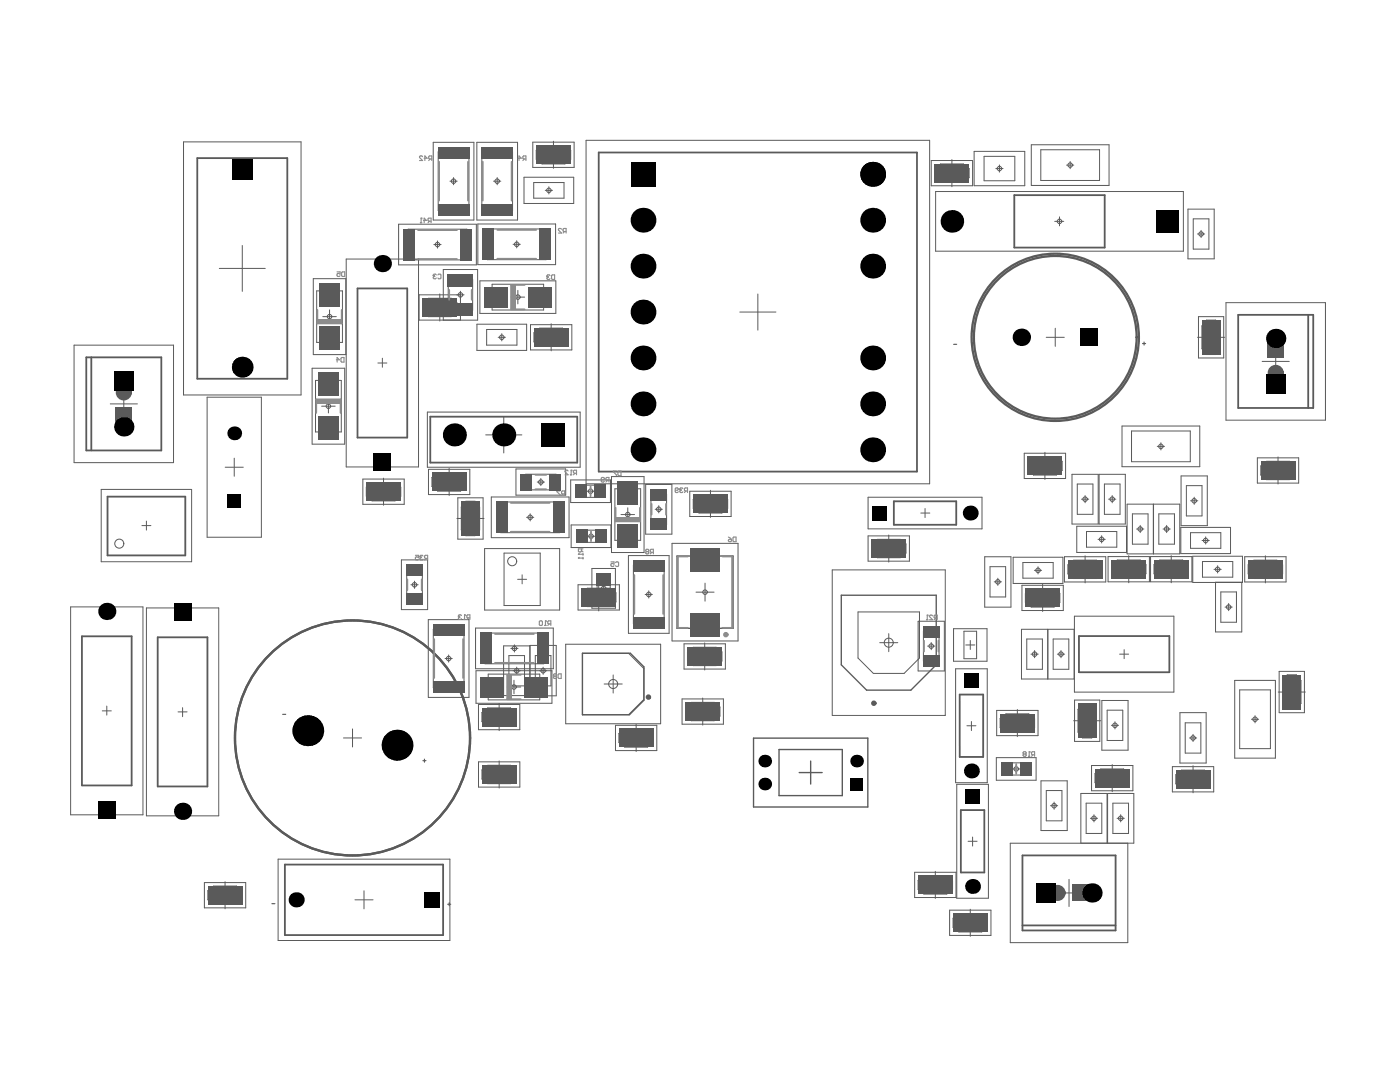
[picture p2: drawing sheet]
<svg xmlns="http://www.w3.org/2000/svg" width="279mm" height="216mm" viewBox="0 0 279 216" stroke-linecap="round" stroke-linejoin="round" font-family="sans-serif">
<g fill="none" stroke="#5a5a5a" stroke-width=".2">
<path d="M36.6 28.3h23.5v50.5h-23.5zM86.5 28.4h8.1v15.5h-8.1zM89.8 36.2h1.4M90.5 35.4v1.5M95.2 28.4h8.1v15.5h-8.1zM98.5 36.2h1.4M99.2 35.4v1.5M104.6 35.4h9.9v5.2h-9.9zM106.3 28.4h8.3v5h-8.3zM107.7 30.9h5.5M108.8 38h1.5M109.5 37.3v1.4"/>
<path d="M110.5 28.2v5.4M117 28h68.5v68.5h-68.5zM185.8 32h8.3v5.1h-8.3zM186.7 38.2h49.5v11.9h-49.5zM187.3 34.5h5.4M190 31.8v5.5M194.4 30.2h10.1v6.9h-10.1zM198.7 33.6h1.5M199.5 32.9v1.5M205.8 28.9h15.5v8.1h-15.5zM212.9 32.9h1.4M213.6 32.2v1.5"/>
<path d="M43.8 53.6h9.1M48.4 49v9.1M62.5 55.6h6.5v15.2h-6.5zM69.1 51.7h14.4v41.5h-14.4zM79.6 44.7h15.5v8.2h-15.5zM86.6 48.8h1.4M87.3 48.1v1.4M87.8 58.6v5.5M91.9 58.1v5.8M92.6 58.8h-9v5.1h11.7v-10.1h-6.8v10.1M95.4 44.7h15.5v8.1h-15.5zM95.8 56h15.1v6.5h-15.1z"/>
<path d="M102 59.3h2.7M102.4 48.8h1.4M103.1 48v1.5M103.4 57.9v2.7M151.2 58.7v7.2M210.5 44.2h1.8M211.4 43.3v1.8M237.1 41.7h5.2v10h-5.2zM239 46.7h1.4M239.7 46v1.4M14.8 68.9h19.8v23.4h-19.8zM24.7 77.9v5.4"/>
<path d="M62.3 73.5h6.5v15.1h-6.5zM64.4 63.2h2.7M65.5 79.7v2.7M65.8 61.8v2.7M75.4 72.4h1.8M76.3 71.5v1.8M85.1 61.4h5.4M95.2 64.7h9.9v5.2h-9.9zM99.4 67.3h1.5M100.1 66.6v1.4M105.9 64.8h8.2v5h-8.2zM107.3 67.3h5.4"/>
<path d="M110 64.6v5.4M147.6 62.3h7.3M208.8 67.3h3.6M210.6 65.5v3.6M239 67.3h5.4M239.2 63.2h5v8.2h-5zM241.7 64.6v5.4M244.7 60.4h19.8v23.4h-19.8zM251.9 72.1h5.4M254.6 69.4v5.4M20.2 97.7h18v14.4h-18zM22 80.6h5.4"/>
<path d="M44.9 93.2h3.7M46.7 91.4v3.6M64.2 81.1h2.7M72.4 95.6h8.3v5h-8.3zM73.8 98.1h5.4M76.5 95.4v5.4M85.3 82.2h30.5v11h-30.5zM85.5 93.6h8.3v5.1h-8.3zM86.9 96.2h5.4M89.6 93.5v5.4M91.4 99.3h5v8.3h-5zM96.9 86.8h7.2"/>
<path d="M98 99.2h15.6v8.1h-15.6zM100.5 83.2v7.2M103 93.6h9.9v5.2h-9.9zM107.2 96.2h1.5M107.9 95.5v1.4M113.9 95.8h7.9v4.5h-7.9zM117.1 98h1.5M117.9 97.3v1.4M122 95.1h6.5v15.1h-6.5zM128.9 96.7h5.2v9.9h-5.2zM137.7 98h8.2v5.1h-8.2zM141.8 97.8v5.4"/>
<path d="M173.2 99.2h22.8v6.3h-22.8zM204.4 90.4h8.3v5.1h-8.3zM205.8 93h5.4M208.5 90.3v5.4M213.9 94.6h5.3v10h-5.3zM215.8 99.6h1.5M216.6 98.9v1.4M219.4 94.6h5.2v10h-5.2zM221.2 99.6h1.5M222 98.9v1.4M223.9 85h15.5v8.1h-15.5zM231 89.1h1.4"/>
<path d="M231.7 88.3v1.5M235.7 95h5.2v9.9h-5.2zM237.6 99.9h1.4M238.3 99.2v1.4M250.9 91.4h8.3v5h-8.3zM252.3 93.9h5.5M255.1 91.2v5.4M28.3 104.9h1.8M29.2 104v1.8M80.1 111.7h5.2v9.9h-5.2zM82 116.7h1.4M82.7 116v1.4"/>
<path d="M91.2 103.5h5.4M93.9 100.8v5.4M96.7 109.5h15v12.2h-15zM103.3 115.6h1.8M104.2 114.7v1.8M105.1 103.2h1.4M105.8 102.5v1.4M114 104.7h7.9v4.6h-7.9zM115.4 116.7h8.2v5h-8.2zM116.8 119.2h5.4M117.2 107h1.5M118 106.3v1.4"/>
<path d="M118.1 113.4h4.7v8h-4.7zM119.5 116.5v5.4M119.8 117.4h1.4M120.5 116.7v1.4M123.9 102.7h2.7M125.3 101.3v2.7M125.4 110.9h8.1v15.5h-8.1zM128.8 118.6h1.4M129.5 117.9v1.4M130.8 101.6h1.4M131.5 100.9v1.4M134.1 108.4h13.2v19.5h-13.2z"/>
<path d="M138.9 118.2h3.6M139.1 100.5h5.4M140.7 116.4v3.6M166.1 113.7h22.5v29.1h-22.5zM173.2 106.9h8.3v5.1h-8.3zM174.7 109.5h5.4M177.4 106.7v5.5M183.8 102.4h1.8M184.6 101.5v1.8M196.5 111.1h5.3v10h-5.3zM198.4 116.1h1.5M199.1 115.4v1.4"/>
<path d="M202.2 111.2h9.9v5.2h-9.9zM204 116.8h8.2v5h-8.2zM205.4 119.3h5.4M206.4 113.8h1.5M207.2 113.1v1.4M208.1 116.6v5.4M212.4 111.1h8.3v5h-8.3zM213.8 113.6h5.5M214.9 105h9.9v5.2h-9.9zM216.6 110.9v5.4M219.1 107.6h1.5M219.9 106.9v1.4"/>
<path d="M221.1 111.1h8.3v5h-8.3zM222.6 113.6h5.4M224.9 100.6h10.5v9.9h-10.5zM225.3 110.9v5.4M226.8 105.6h1.5M227.6 104.8v1.5M229.6 111.1h8.3v5h-8.3zM230.2 100.6v9.9M231 113.6h5.5M232.1 105.6h1.4M232.8 104.8v1.5M233.7 110.9v5.4"/>
<path d="M235.7 105.2h9.9v5.3h-9.9zM238 111h10v5.2h-10zM239.9 107.9h1.4M240.6 107.1v1.5M242.3 113.6h1.4M242.6 116.2v9.9h5.2v-9.9M243 112.9v1.4M248.4 111.1h8.3v5h-8.3zM249.8 113.6h5.4M252.5 110.9v5.4M14.1 121.1h14.4v41.5h-14.4zM29.2 121.3h14.5v41.5h-14.5z"/>
<path d="M85.5 123.6h8.1v15.6h-8.1zM88.8 131.4h1.5M89.5 130.7v1.4M94.9 125.3h15.5v8.1h-15.5zM95 133.8h15.2v6.5h-15.2zM100.5 128.9h5.2v9.9h-5.2zM101.2 137.1h2.7M101.9 129.4h1.5M102.6 135.7v2.7M102.7 128.7v1.4M103.1 133.1v1.5M105.8 128.8h5.2v10h-5.2z"/>
<path d="M108.4 133.1v1.5M112.9 128.5h18.9v15.9h-18.9zM120.6 136.5h3.6M122.4 134.7v3.6M136.1 139.5h8.3v5h-8.3zM136.5 128.5h8.3v5h-8.3zM137.9 131h5.4M140.2 139.3v5.4M140.6 128.3v5.4M175.6 128.2h3.6M177.4 126.4v3.6M183.2 124h5.3v9.9h-5.3z"/>
<path d="M185.1 128.9h1.5M185.8 128.2v1.4M190.3 125.4h6.7v6.5h-6.7zM190.7 133.5h6.3v22.7h-6.3zM192.7 128.7h1.8M193.6 127.8v1.8M203.9 125.6h10.5v9.9h-10.5zM205.8 130.5h1.4M206.5 129.8v1.5M209.1 125.6v9.9M211 130.5h1.5M211.7 129.8v1.5"/>
<path d="M214.4 139.7h5.1v8.2h-5.1zM219.9 139.8h5.2v9.9h-5.2zM223.4 130.5h1.9M224.3 129.6v1.8M234.3 123h-19.9v15.1h19.9v-15.1M244.5 121.1h1.4M245.2 120.4v1.5M246.4 135.8h8.1v15.5h-8.1zM255.1 138.1h5.4M255.3 134h5v8.2h-5zM257.8 135.4v5.4M20.4 141.8h1.8"/>
<path d="M21.3 140.9v1.8M35.5 142h1.8M36.4 141.2v1.8M68.5 147.3h3.7M70.4 145.4v3.7M95.5 140.6h8.2v5h-8.2zM95.5 152h8.2v5.1h-8.2zM96.9 143.1h5.4M96.9 154.5h5.4M99.6 140.4v5.4M99.6 151.8v5.4M122.8 144.7h8.3v5.1h-8.3z"/>
<path d="M124.2 147.3h5.5M127 144.5v5.5M137.5 142h5.5M190.9 156.5h6.4v22.7h-6.4zM193 144.8h1.8M193.9 144v1.8M198.8 151.2h8v4.5h-8zM198.9 141.8h8.3v5h-8.3zM200.3 144.3h5.4M202.1 153.4h1.4M202.8 152.7v1.5M203 141.6v5.4"/>
<path d="M207.8 155.8h5.2v9.9h-5.2zM214.3 143.8h5.4M217 141.1v5.4M217.8 152.7h8.3v5.1h-8.3zM219.3 155.3h5.4M221.8 144.7h1.4M222 152.6v5.4M222.5 144v1.5M234 153h8.2v5h-8.2zM235.4 155.5h5.4M235.5 142.2h5.2v10.1h-5.2zM237.4 147.3h1.4"/>
<path d="M238.1 146.5v1.5M238.1 152.8v5.4M249.8 143.5h1.4M250.5 142.8v1.4M40.8 176.1h8.2v5.1h-8.2zM42.2 178.6h5.4M44.9 175.9v5.4M55.5 171.4h34.3v16.3h-34.3zM70.8 179.5h3.6M72.6 177.7v3.7M182.5 174.1h8.3v5h-8.3zM184 176.6h5.4"/>
<path d="M186.7 173.9v5.4M193.2 167.9h1.8M194.1 167v1.8M209.6 160.8h1.5M210.4 160v1.5M210.6 178.2h5.5M213.3 175.5v5.4M215.7 168.2v-9.9h5.2v9.9M217.6 163.3h1.4M218.3 162.6v1.4M221 168.2v-9.9h5.3v9.9l-24.7 .1v19.8h23.5v-19.8M222.9 163.3h1.5"/>
<path d="M223.7 162.6v1.4M189.5 181.6h8.3v5.1h-8.3zM190.9 184.1h5.4M193.6 181.4v5.4"/>
</g>
<path d="M150.4 147.3h22.8v13.7h-22.8zM159.5 154.2h4.6M161.8 151.9v4.5" fill="none" stroke="#5a5a5a" stroke-width=".27"/>
<g fill="#5a5a5a">
<path d="M23.1 74.4h3.2v3.2h-3.2z" fill-rule="evenodd"/>
<path d="M253 75.1h3.2v3.2h-3.2z" fill-rule="evenodd"/>
<path d="M207.2 176.6h3.2v3.2h-3.2z" fill-rule="evenodd"/>
</g>
<path d="M190.3 68.7h.6M228 68.6h.6M228.3 68.2v.7M56.4 142.5h.6M84.4 151.8h.6M84.7 151.5v.6M54.3 180.3h.6M89.3 180.4h.7M89.7 180.1v.6" fill="none" stroke="#5a5a5a" stroke-width=".23"/>
<g fill="none" stroke="#5a5a5a" stroke-width=".2">
<circle cx="90.5" cy="36.2" r=".45"/>
<circle cx="99.2" cy="36.2" r=".45"/>
<circle cx="109.5" cy="38" r=".45"/>
<circle cx="199.5" cy="33.6" r=".45"/>
<circle cx="213.6" cy="32.9" r=".45"/>
<circle cx="87.3" cy="48.8" r=".45"/>
<circle cx="91.9" cy="58.8" r=".45"/>
<circle cx="103.1" cy="48.8" r=".45"/>
<circle cx="103.4" cy="59.3" r=".45"/>
<circle cx="211.4" cy="44.2" r=".45"/>
<circle cx="239.7" cy="46.7" r=".45"/>
<circle cx="65.8" cy="63.2" r=".45"/>
<circle cx="100.1" cy="67.3" r=".45"/>
<circle cx="65.5" cy="81.1" r=".45"/>
<circle cx="107.9" cy="96.2" r=".45"/>
<circle cx="117.9" cy="98" r=".45"/>
<circle cx="216.6" cy="99.6" r=".45"/>
<circle cx="222" cy="99.6" r=".45"/>
<circle cx="231.7" cy="89.1" r=".45"/>
<circle cx="238.3" cy="99.9" r=".45"/>
<circle cx="82.7" cy="116.7" r=".45"/>
<circle cx="105.8" cy="103.2" r=".45"/>
<circle cx="118" cy="107" r=".45"/>
<circle cx="120.5" cy="117.4" r=".45"/>
<circle cx="125.3" cy="102.7" r=".45"/>
<circle cx="129.5" cy="118.6" r=".45"/>
<circle cx="131.5" cy="101.6" r=".45"/>
<circle cx="140.7" cy="118.2" r=".45"/>
<circle cx="199.1" cy="116.1" r=".45"/>
<circle cx="207.2" cy="113.8" r=".45"/>
<circle cx="219.9" cy="107.6" r=".45"/>
<circle cx="227.6" cy="105.6" r=".45"/>
<circle cx="232.8" cy="105.6" r=".45"/>
<circle cx="240.6" cy="107.9" r=".45"/>
<circle cx="243" cy="113.6" r=".45"/>
<circle cx="89.5" cy="131.4" r=".45"/>
<circle cx="102.6" cy="137.1" r=".45"/>
<circle cx="102.7" cy="129.4" r=".45"/>
<circle cx="103.1" cy="133.8" r=".45"/>
<circle cx="108.4" cy="133.8" r=".45"/>
<circle cx="122.4" cy="136.5" r=".9"/>
<circle cx="177.4" cy="128.2" r=".9"/>
<circle cx="185.8" cy="128.9" r=".45"/>
<circle cx="206.5" cy="130.5" r=".45"/>
<circle cx="211.7" cy="130.5" r=".45"/>
<circle cx="245.2" cy="121.1" r=".45"/>
<circle cx="202.8" cy="153.4" r=".45"/>
<circle cx="222.5" cy="144.7" r=".45"/>
<circle cx="238.1" cy="147.3" r=".45"/>
<circle cx="250.5" cy="143.5" r=".45"/>
<circle cx="210.4" cy="160.8" r=".45"/>
<circle cx="218.3" cy="163.3" r=".45"/>
<circle cx="223.7" cy="163.3" r=".45"/>
</g>
<g fill="none" stroke="#5a5a5a" stroke-width=".54">
<circle cx="129.4" cy="139.1" r=".27"/>
<circle cx="174.4" cy="140.3" r=".27"/>
</g>
<g fill="none" stroke="#5a5a5a" stroke-width="1.6">
<circle cx="254.6" cy="67.5" r=".8"/>
<circle cx="24.7" cy="85.2" r=".8"/>
<circle cx="217.9" cy="178.2" r=".8"/>
</g>
<g fill="none" stroke="#5a5a5a" stroke-width="3.1">
<circle cx="61.4" cy="145.8" r="1.53"/>
<circle cx="79.3" cy="148.7" r="1.53"/>
</g>
<g fill="none" stroke="#5a5a5a" stroke-width=".46">
<circle cx="210.6" cy="67.3" r="16.7"/>
<circle cx="70.4" cy="147.3" r="23.5"/>
</g>
<g fill="#5a5a5a">
<path d="M107 29.1h6.9v3.6h-6.9z" fill-rule="evenodd"/>
<path d="M96.2 141.3h6.8v3.6h-6.8z" fill-rule="evenodd"/>
<path d="M92.1 100h3.6v6.9h-3.6z" fill-rule="evenodd"/>
<path d="M123.5 145.4h6.9v3.7h-6.9z" fill-rule="evenodd"/>
<path d="M137.2 129.2h6.9v3.6h-6.9z" fill-rule="evenodd"/>
<path d="M138.4 98.7h6.8v3.7h-6.8z" fill-rule="evenodd"/>
<path d="M183.2 174.7h6.9v3.7h-6.9z" fill-rule="evenodd"/>
<path d="M199.6 142.4h6.9v3.7h-6.9z" fill-rule="evenodd"/>
<path d="M213.1 111.8h6.9v3.6h-6.9z" fill-rule="evenodd"/>
<path d="M251.6 92h6.9v3.7h-6.9z" fill-rule="evenodd"/>
<path d="M96.2 152.7h6.8v3.7h-6.8z" fill-rule="evenodd"/>
<path d="M106.6 65.5h6.8v3.6h-6.8z" fill-rule="evenodd"/>
<path d="M136.8 140.2h6.9v3.6h-6.9z" fill-rule="evenodd"/>
<path d="M215.1 140.4h3.7v6.8h-3.7z" fill-rule="evenodd"/>
<path d="M239.9 63.9h3.6v6.8h-3.6z" fill-rule="evenodd"/>
<path d="M256 134.7h3.6v6.8h-3.6z" fill-rule="evenodd"/>
<path d="M186.5 32.7h6.9v3.7h-6.9z" fill-rule="evenodd"/>
<path d="M234.7 153.7h6.8v3.6h-6.8z" fill-rule="evenodd"/>
<path d="M41.5 176.8h6.8v3.7h-6.8z" fill-rule="evenodd"/>
<path d="M116.1 117.4h6.8v3.6h-6.8z" fill-rule="evenodd"/>
<path d="M84.3 59.5h6.9v3.7h-6.9z" fill-rule="evenodd"/>
<path d="M173.9 107.6h6.9v3.7h-6.9z" fill-rule="evenodd"/>
<path d="M249.1 111.8h6.9v3.6h-6.9z" fill-rule="evenodd"/>
<path d="M230.3 111.7h6.9v3.7h-6.9z" fill-rule="evenodd"/>
<path d="M221.8 111.7h6.9v3.7h-6.9z" fill-rule="evenodd"/>
<path d="M204.6 117.5h6.9v3.6h-6.9z" fill-rule="evenodd"/>
<path d="M205.1 91.1h6.9v3.7h-6.9z" fill-rule="evenodd"/>
<path d="M73.1 96.3h6.9v3.6h-6.9z" fill-rule="evenodd"/>
<path d="M86.2 94.3h6.9v3.7h-6.9z" fill-rule="evenodd"/>
<path d="M190.2 182.3h6.9v3.7h-6.9z" fill-rule="evenodd"/>
<path d="M218.5 153.4h6.9v3.7h-6.9z" fill-rule="evenodd"/>
</g>
<g fill="none" stroke="#5a5a5a" stroke-width=".2">
<path d="M87.5 30.3h6.1v11.7h-6.1zM96.2 30.3h6.1v11.7h-6.1zM106.5 36.4h6.1v3.1h-6.1zM107 30h6.9v1.8h-6.9zM108.2 29.1h4.5v3.6h-4.5zM186.5 33.6h6.9v1.9h-6.9zM187.7 32.7h4.6v3.7h-4.6zM196.4 31.2h6.1v4.9h-6.1zM207.7 29.9h11.7v6.1h-11.7zM63.2 58h5.1v10.3h-5.1zM81.4 45.7h11.8v6.2h-11.8zM85.5 59.5h4.6v3.7h-4.6z"/>
<path d="M89.5 55.8h4.8v6.1h-4.8zM97.3 45.7h11.7v6.1h-11.7zM98.2 56.7h10.3v5.2h-10.3zM238.1 43.7h3.2v6h-3.2zM41.3 79.3h10.9v27.9h-10.9zM63 75.9h5.1v10.3h-5.1zM84.3 60.4h6.9v1.9h-6.9zM97.1 65.7h6.1v3.2h-6.1zM106.6 66.4h6.8v1.8h-6.8zM107.7 65.5h4.6v3.6h-4.6zM239.9 65h3.6v4.6h-3.6zM240.8 63.9h1.8v6.8h-1.8z"/>
<path d="M73.1 97.2h6.9v1.8h-6.9zM74.3 96.3h4.5v3.6h-4.5zM86.2 95.3h6.9v1.8h-6.9zM87.3 94.3h4.6v3.7h-4.6zM104.9 94.6h6.1v3.1h-6.1zM115.9 96.8h3.9v2.4h-3.9zM122.7 97.5h5.2v10.3h-5.2zM129.9 98.6h3.1v6h-3.1zM138.3 99.6h6.9v1.9h-6.9zM139.5 98.7h4.6v3.7h-4.6zM205.1 92h6.9v1.9h-6.9zM206.2 91.1h4.6v3.7h-4.6z"/>
<path d="M215 96.6h3.1v6h-3.1zM220.4 96.6h3.1v6h-3.1zM225.8 86h11.7v6.1h-11.7zM236.8 96.9h3.1v6h-3.1zM251.6 93h6.9v1.8h-6.9zM252.8 92h4.5v3.7h-4.5zM81.2 113.7h3.1v6h-3.1zM92.1 101.2h3.6v4.5h-3.6zM93 100h1.8v6.9h-1.8zM99.9 100.2h11.8v6.1h-11.8zM100.6 110.4h7.2v10.4h-7.2zM116 105.8h3.9v2.4h-3.9z"/>
<path d="M116.1 118.3h6.8v1.8h-6.8zM121.8 117.4h-4.6v3.6h4.6v-5.6h-2.6v4h2.6M126.4 112.8h6.1v11.7h-6.1zM173.9 108.5h6.9v1.9h-6.9zM175.1 107.6h4.6v3.7h-4.6zM197.6 113.1h3.1v6h-3.1zM204.1 112.2h6.1v3.2h-6.1zM204.6 118.4h6.9v1.8h-6.9zM205.8 117.5h4.6v3.6h-4.6zM213.1 112.7h6.9v1.8h-6.9zM214.3 111.8h4.5v3.6h-4.5zM216.8 106.1h6.1v3.1h-6.1z"/>
<path d="M221.8 112.7h6.9v1.8h-6.9zM223 111.7h4.6v3.7h-4.6zM226 102.5h3.1v6.1h-3.1zM230.3 112.7h6.9v1.8h-6.9zM231.3 102.5h3.1v6.1h-3.1zM231.5 111.7h4.5v3.7h-4.5zM237.6 106.3h6v3.1h-6zM240 112h6v3.2h-6zM243.6 118.1h3.2v6.1h-3.2zM249.1 112.7h6.9v1.8h-6.9zM250.2 111.8h4.6v3.6h-4.6zM86.5 125.5h6.1v11.8h-6.1z"/>
<path d="M96.8 126.3h11.7v6.1h-11.7zM97.4 134.5h10.3v5.2h-10.3zM101.6 130.8h3.1v6.1h-3.1zM106.8 130.8h3.2v6.1h-3.2zM137.2 130.1h6.9v1.8h-6.9zM138.3 129.2h4.6v3.6h-4.6zM184.3 125.9h3.1v6h-3.1zM192.4 126h2.5v5.4h-2.5zM204.9 127.5h3.1v6h-3.1zM210.2 127.5h3.1v6h-3.1zM247.4 137.7h6.1v11.7h-6.1zM256 135.8h3.6v4.6h-3.6z"/>
<path d="M256.9 134.7h1.8v6.8h-1.8zM96.2 142.2h6.9v1.8h-6.9zM96.2 153.6h6.9v1.9h-6.9zM97.3 141.3h4.6v3.6h-4.6zM97.3 152.7h4.6v3.7h-4.6zM123.5 146.3h6.9v1.9h-6.9zM124.7 145.4h4.5v3.7h-4.5zM136.8 141.1h6.9v1.8h-6.9zM138 140.1h4.5v3.7h-4.5zM199.6 143.4h6.9v1.8h-6.9zM200.7 142.4h4.6v3.7h-4.6zM200.8 152.2h4v2.5h-4z"/>
<path d="M208.8 157.7h3.1v6.1h-3.1zM215.1 141.5h3.7v4.6h-3.7zM216.1 140.4h1.8v6.9h-1.8zM218.5 154.4h6.9v1.8h-6.9zM219.7 153.4h4.6v3.7h-4.6zM221 141.7h3.1v6.1h-3.1zM234.7 154.6h6.8v1.8h-6.8zM235.8 153.7h4.6v3.6h-4.6zM236.5 144.2h3.2v6.1h-3.2zM41.5 177.7h6.9v1.8h-6.9zM42.6 176.8h4.6v3.7h-4.6zM183.2 175.7h6.9v1.8h-6.9z"/>
<path d="M184.4 174.7h4.6v3.7h-4.6zM216.8 160.3h3.1v6h-3.1zM222.1 160.3h3.1v6h-3.1zM190.2 183.2h6.9v1.8h-6.9zM191.3 182.3h4.6v3.7h-4.6z"/>
<circle cx="23.8" cy="108.5" r=".9"/>
<circle cx="102.2" cy="112" r=".9"/>
</g>
<path d="M21.5 99.1h15.5v11.7h-15.5z" fill="none" stroke="#5a5a5a" stroke-width=".37"/>
<g fill="none" stroke="#5a5a5a" stroke-width=".36">
<path d="M39.4 31.5h17.9v44.1h-17.9zM119.5 30.4h63.5v63.7h-63.5zM202.4 38.9h18.1v10.5h-18.1zM71.3 57.6h10v29.7h-10zM17.2 71.3h15v18.6h-15zM18.2 71.3v18.6M247.1 62.8h15v18.6h-15zM261.1 62.8v18.6M85.9 83.1h29.3v9.2h-29.3zM178.4 100h12.4v4.7h-12.4zM16.3 127h10v29.7h-10zM31.5 127.2h9.9v29.7h-9.9z"/>
<path d="M191.5 138.6h4.7v12.4h-4.7zM215.3 126.9h18.1v7.2h-18.1zM56.9 172.5h31.5v14.1h-31.5zM191.8 161.6h4.6v12.5h-4.6zM204.1 170.7h18.5v15h-18.5zM204 184.7h18.6"/>
</g>
<path d="M135.1 110.9h11.2v14.5h-11.2zM167.9 118.8h18.9v13.9l-5 5h-8.9l-5-5zM116.2 130.4h9.6l2.7 2.7v6.6l-2.9 2.9h-9.4zM155.5 149.6h12.6v9.2h-12.6z" fill="none" stroke="#5a5a5a" stroke-width=".27"/>
<g fill="none" stroke="#5a5a5a" stroke-width=".46">
<circle cx="210.6" cy="67.3" r="16.2"/>
<circle cx="70.4" cy="147.3" r="23.5"/>
</g>
<path d="M46.3 31.8h4.1v4.1h-4.1z" fill-rule="evenodd" fill="#5a5a5a"/>
<circle cx="48.4" cy="73.3" r="1.03" fill="none" stroke="#5a5a5a" stroke-width="2.1"/>
<g fill="#5a5a5a">
<path d="M46.3 31.8h4.1v4.1h-4.1z" fill-rule="evenodd"/>
<path d="M214 176.6h3.2v3.2h-3.2z" fill-rule="evenodd"/>
<path d="M253 68.2h3.2v3.2h-3.2z" fill-rule="evenodd"/>
<path d="M23.1 81.3h3.2v3.2h-3.2z" fill-rule="evenodd"/>
</g>
<g fill="none" stroke="#5a5a5a" stroke-width="1.6">
<circle cx="24.7" cy="78.3" r=".8"/>
<circle cx="254.6" cy="74.4" r=".8"/>
<circle cx="211.1" cy="178.2" r=".8"/>
</g>
<circle cx="48.4" cy="73.3" r="1.03" fill="none" stroke="#5a5a5a" stroke-width="2.1"/>
<g fill="none" stroke="#5a5a5a" stroke-width="3.1">
<circle cx="61.4" cy="145.8" r="1.53"/>
<circle cx="79.3" cy="148.7" r="1.53"/>
</g>
<path d="M116.2 130.4h9.2l3.1 3v6.2l-3.1 3h-9.2zM171.2 122.1h12.3v9.2l-3.1 3.1h-6.1l-3.1-3.1z" fill="none" stroke="#5a5a5a" stroke-width=".2"/>
<g fill="none" stroke="#8c8c8c" stroke-width=".36">
<path d="M87.6 32.3v7.7M93.4 32.3v7.7M96.3 32.3v7.7M102.1 32.3v7.7M83.4 51.7h7.8M83.4 45.9h7.8M89.6 57.8v2M94.1 57.8v2M99.2 51.6h7.8M99.2 45.9h7.8M104.7 56.9h-2.7v4.8h2.7M63.3 61.8v2.7h4.9v-2.7"/>
<path d="M63.1 82.4v-2.7h4.9v2.7M106.9 97.6h2.1M106.9 94.7h2.1M117.9 97v2M81.3 115.6v2.2M84.2 115.6v2.2M101.9 100.3h7.8M101.9 106.1h7.8M118 106v2M122.9 101.3v2.7h4.8v-2.7M126.6 114.7v7.8M130 100.5v2.2"/>
<path d="M132.4 114.7v7.8M132.9 100.5v2.2M137.3 111h-2v14.3h2M144.1 111h2v14.3h-2M86.6 127.5v7.8M92.4 127.5v7.8M98.8 132.3h7.7M98.8 126.5h7.7M103.9 134.6h-2.7v4.9h2.7M184.4 127.8v2.2M187.3 127.8v2.2M202.8 152.4v2"/>
</g>
<g fill="#8c8c8c">
<path d="M101.2 134.6h.9v4.9h-.9z" fill-rule="evenodd"/>
<path d="M63.3 63.6h4.9v.9h-4.9z" fill-rule="evenodd"/>
<path d="M122.9 103.1h4.8v.9h-4.8z" fill-rule="evenodd"/>
<path d="M63.1 79.7h4.9v.9h-4.9z" fill-rule="evenodd"/>
<path d="M102 56.9h.9v4.8h-.9z" fill-rule="evenodd"/>
</g>
<g fill="none" stroke="#8c8c8c" stroke-width=".23">
<path d="M84.3 31.3l-.1-.2-.5 .2 .6 .7h-.6M84.6 31.6h.6l-.4-.5v.9M85.9 31.7l-.3 .3M86.2 31.7h-.5l-.1-.4 .1-.2h.5v.9M103.4 31.6h.6l-.4-.5v.9M104.7 31.7l-.4 .3M105 31.7h-.5l-.2-.4 .2-.2h.5v.9M67.3 54.2h.6v.5l-.5-.1-.1 .4 .1 .2 .5-.2M68.2 54.4l.1-.2h.5v1h-.5l-.1-.2zM83.9 44.4h.3M84 43.5h.1M84 43.5v.9"/>
<path d="M84 43.5l.2 .2M84.5 44h.6l-.4-.5v.9M85.7 44.1l-.3 .3M86 44.1h-.4l-.2-.1 .2-.5h.4v.9M86.5 55h.1M86.5 55l.1 .2M86.6 55.2h.2M86.6 55.2l-.1 .1 .1 .3 .5-.1M87.1 54.9l-.5-.2-.1 .3M87.4 54.9l.1-.2 .5 .2v.6l-.2 .1-.4-.1M109.2 55.2h.1M109.2 55.2l.1 .1"/>
<path d="M109.3 55.3l-.1 .2 .1 .3 .5-.2M109.3 55.3h.2M109.8 55l-.5-.2-.1 .4M110.1 55l.1-.2h.5v1h-.5l-.1-.2zM112.1 45.7l-.2-.1-.5 .1 .7 .8h-.7M112.7 46.2l-.3 .3M113 46.2h-.5l-.1-.5 .1-.1h.5v.9M67.1 71.8h.6l-.4-.5v1M68 71.5l.2-.2h.5v1h-.5l-.2-.2zM111.8 98h-.6l.6 .9M112.4 98.6l-.3 .3M112.7 98.6h-.5l-.1-.5 .1-.1h.5v.9"/>
<path d="M113.4 94l-.2-.2-.4 .2 .6 .7h-.6M113.8 94.7h.3M114 93.8h.1M114 93.8l.1 .2M114 93.8v.9M114.7 94.4l-.3 .3M115.1 94.4h-.5l-.2-.4 .2-.2h.5v.9M120 95.7h.5l.1-.1-.1-.3-.5 .1v.6l.2 .2 .4-.2M121.2 95.9l-.3 .3M121.5 95.9h-.4l-.2-.5 .2-.1h.4v.9M123 94h-.6l.6 .9M123.3 94.1l.2-.1h.4v.9h-.4l-.2-.1z"/>
<path d="M134.8 97.8h.4l.2-.1-.2-.3-.4 .1v.6l.1 .2 .5-.2M135.7 97.7h.1M135.7 97.7l.1 .1M135.8 97.8l-.1 .2 .1 .3 .5-.2M135.8 97.8h.2M136.3 97.5l-.5-.1-.1 .3M136.9 98l-.3 .3M137.2 98h-.5l-.1-.5 .1-.1h.5v.9M82.9 110.8h.6v.5l-.4-.2-.2 .5 .2 .1 .4-.1M83.8 111.1h.1M83.8 111.1l.2 .2M84 111.3l-.2 .1 .2 .3 .4-.1"/>
<path d="M84 111.3h.1M84.4 111l-.4-.2-.2 .3M85 111.4l-.3 .3M85.3 111.4h-.4l-.2-.1 .2-.5h.4v.9M115.4 110.6h.1M115.4 111.4h.1M115.4 110.6h.9M115.4 111.4h.9M115.6 110.4l-.2 .2M115.6 111.2l-.2 .2M116 109.5v.5l-.1 .1-.5-.1v-.5h.9M116 109.8l.3 .3"/>
<path d="M116.3 110.4v.3M116.3 111.2v.3M121.9 112.1h.6v.5l-.3-.2-.3 .2 .2 .4 .4-.1M122.8 112.3l.2-.2 .5 .2v.6l-.2 .1-.5-.1M129 110.1l-.1-.2 .1-.3 .5 .2-.2 .3M129 110.1l-.1 .1 .1 .3 .5-.1-.2-.3M129 110.1h.3M130.1 110.2l-.3 .3M130.4 110.2h-.5l-.1-.1 .1-.5h.5v.9M145.4 107.2l.6 .4M145.5 107.6h.5v.3l-.5 .2-.1-.2zM146.3 107.3l.1-.1h.5v.9h-.5l-.1-.2z"/>
<path d="M91.5 123h.1M91.5 123l.1 .1M91.6 123.1l-.1 .2 .1 .3 .5-.2M91.6 123.1h.2M92.1 122.8l-.5-.1-.1 .3M92.6 123.6h.3M92.7 122.7h.1M92.7 122.7l.2 .1M92.7 122.7v.9M93.5 123.3l-.3 .3M93.8 123.3h-.5l-.1-.5 .1-.1h.5v.9M107.6 124l.2-.1 .4 .1v.6l-.1 .2-.5-.2z"/>
<path d="M108.7 124.8h.3M108.9 123.9h.1M108.9 123.9v.9M108.9 123.9l.1 .1M109.6 124.5l-.3 .3M109.9 124.5h-.4l-.2-.2 .2-.4h.4v.9M110.6 134.9l-.1 .2 .1 .3 .5-.2-.2-.3M110.6 134.9l-.1-.1 .1-.3 .5 .1-.2 .3M110.6 134.9h.3M111.4 134.6l.1-.1h.5v.9h-.5l-.1-.2zM184.9 123.7h.3M185.1 122.7h.1"/>
<path d="M185.1 122.7v1M185.1 122.7l.1 .2M186.1 122.9l-.1-.2-.5 .2 .6 .8h-.6M186.7 123.4l-.3 .3M187 123.4h-.4l-.2-.5 .2-.2h.4v1M204.3 150.5l-.1 .1 .1 .3 .5-.1-.2-.3M204.3 150.5l-.1-.2 .1-.3 .5 .2-.2 .3M204.3 150.5h.3M205.3 150.9h.3M205.4 150h.1M205.4 150v.9M205.4 150l.2 .2"/>
<path d="M206.2 150.6l-.3 .3M206.5 150.6h-.5l-.1-.4 .1-.2h.5v.9"/>
</g>
<circle cx="144.9" cy="126.6" r=".27" fill="none" stroke="#8c8c8c" stroke-width=".54"/>
<g fill="#000">
<circle cx="174.2" cy="34.8" r="2.48"/>
<circle cx="76.3" cy="52.6" r="1.72"/>
<circle cx="128.3" cy="53.1" r="2.48"/>
<circle cx="128.3" cy="43.9" r="2.48"/>
<circle cx="174.2" cy="43.9" r="2.48"/>
<circle cx="174.2" cy="53.1" r="2.48"/>
<circle cx="190" cy="44.2" r="2.25"/>
<circle cx="48.4" cy="73.3" r="2.06"/>
<circle cx="128.3" cy="62.3" r="2.48"/>
<circle cx="128.3" cy="71.4" r="2.48"/>
<circle cx="174.2" cy="71.4" r="2.48"/>
<circle cx="203.8" cy="67.3" r="1.74"/>
<circle cx="254.6" cy="67.5" r="1.92"/>
<circle cx="24.7" cy="85.2" r="1.92"/>
<circle cx="46.7" cy="86.5" r="1.37"/>
<circle cx="90.7" cy="86.8" r="2.3"/>
<circle cx="100.5" cy="86.8" r="2.3"/>
<circle cx="128.3" cy="89.8" r="2.48"/>
<circle cx="128.3" cy="80.6" r="2.48"/>
<circle cx="174.2" cy="89.8" r="2.48"/>
<circle cx="174.2" cy="80.6" r="2.48"/>
<circle cx="193.6" cy="102.4" r="1.49"/>
<circle cx="21.3" cy="122" r="1.72"/>
<circle cx="61.4" cy="145.8" r="3.1"/>
<circle cx="79.3" cy="148.7" r="3.1"/>
<circle cx="152.6" cy="156.4" r="1.26"/>
<circle cx="152.6" cy="151.9" r="1.26"/>
<circle cx="171" cy="151.9" r="1.26"/>
<circle cx="193.9" cy="153.8" r="1.49"/>
<circle cx="36.4" cy="161.9" r="1.72"/>
<circle cx="59.1" cy="179.5" r="1.51"/>
<circle cx="194.1" cy="176.9" r="1.49"/>
<circle cx="217.9" cy="178.2" r="1.92"/>
</g>
<g fill="#000">
<path d="M46.3 31.8h4.1v4.1h-4.1z" fill-rule="evenodd"/>
<path d="M125.8 32.3h5v5h-5z" fill-rule="evenodd"/>
<path d="M230.7 41.9h4.5v4.5h-4.5z" fill-rule="evenodd"/>
<path d="M22.8 74.1h3.8v3.8h-3.8z" fill-rule="evenodd"/>
<path d="M215.6 65.6h3.5v3.4h-3.5z" fill-rule="evenodd"/>
<path d="M252.7 74.8h3.8v3.8h-3.8z" fill-rule="evenodd"/>
<path d="M45.4 98.6h2.7v2.8h-2.7z" fill-rule="evenodd"/>
<path d="M74.6 90.6h3.4v3.4h-3.4z" fill-rule="evenodd"/>
<path d="M108.1 84.5h4.6v4.6h-4.6z" fill-rule="evenodd"/>
<path d="M174.1 100.9h3v3h-3z" fill-rule="evenodd"/>
<path d="M34.7 120.5h3.5v3.4h-3.5z" fill-rule="evenodd"/>
<path d="M192.4 134.3h3v3h-3z" fill-rule="evenodd"/>
<path d="M169.7 155.2h2.5v2.5h-2.5z" fill-rule="evenodd"/>
<path d="M192.6 157.4h3v2.9h-3z" fill-rule="evenodd"/>
<path d="M19.6 160h3.4v3.4h-3.4z" fill-rule="evenodd"/>
<path d="M84.7 178h3v3.1h-3z" fill-rule="evenodd"/>
<path d="M206.8 176.3h3.9v3.8h-3.9z" fill-rule="evenodd"/>
</g>
<g fill="#5a5a5a">
<path d="M96.3 45.6h2.3v6.3h-2.3z" fill-rule="evenodd"/>
<path d="M107.6 45.6h2.4v6.3h-2.4z" fill-rule="evenodd"/>
<path d="M114.9 105.7h2.3v2.7h-2.3z" fill-rule="evenodd"/>
<path d="M118.7 105.7h2.3v2.7h-2.3z" fill-rule="evenodd"/>
<path d="M95.8 126.2h2.4v6.3h-2.4z" fill-rule="evenodd"/>
<path d="M103.9 94.5h2.3v3.4h-2.3z" fill-rule="evenodd"/>
<path d="M107.2 126.2h2.3v6.3h-2.3z" fill-rule="evenodd"/>
<path d="M114.8 96.7h2.3v2.7h-2.3z" fill-rule="evenodd"/>
<path d="M118.6 96.7h2.3v2.7h-2.3z" fill-rule="evenodd"/>
<path d="M96.1 40.7h6.3v2.3h-6.3z" fill-rule="evenodd"/>
<path d="M96.1 29.3h6.3v2.3h-6.3z" fill-rule="evenodd"/>
<path d="M129.8 103.4h3.3v2.2h-3.3z" fill-rule="evenodd"/>
<path d="M184.2 124.9h3.3v2.3h-3.3z" fill-rule="evenodd"/>
<path d="M63.5 83.1h4.1v4.6h-4.1z" fill-rule="evenodd"/>
<path d="M63.5 74.4h4.1v4.6h-4.1z" fill-rule="evenodd"/>
<path d="M63.7 56.6h4.1v4.6h-4.1z" fill-rule="evenodd"/>
<path d="M81.1 112.7h3.3v2.2h-3.3z" fill-rule="evenodd"/>
<path d="M81.1 118.4h3.3v2.3h-3.3z" fill-rule="evenodd"/>
<path d="M80.5 45.6h2.3v6.4h-2.3z" fill-rule="evenodd"/>
<path d="M95.9 135h4.6v4.2h-4.6z" fill-rule="evenodd"/>
<path d="M99 100.1h2.3v6.3h-2.3z" fill-rule="evenodd"/>
<path d="M96.7 57.2h4.6v4.2h-4.6z" fill-rule="evenodd"/>
<path d="M91.8 45.6h2.4v6.4h-2.4z" fill-rule="evenodd"/>
<path d="M110.3 100.1h2.4v6.3h-2.4z" fill-rule="evenodd"/>
<path d="M105.4 57.2h4.6v4.2h-4.6z" fill-rule="evenodd"/>
<path d="M126.3 123.1h6.3v2.4h-6.3z" fill-rule="evenodd"/>
<path d="M126.3 111.8h6.3v2.3h-6.3z" fill-rule="evenodd"/>
<path d="M129.8 97.6h3.3v2.3h-3.3z" fill-rule="evenodd"/>
<path d="M123.2 104.7h4.2v4.6h-4.2z" fill-rule="evenodd"/>
<path d="M184.2 130.7h3.3v2.2h-3.3z" fill-rule="evenodd"/>
<path d="M203.6 152.1h2.2v2.7h-2.2z" fill-rule="evenodd"/>
<path d="M199.8 152.1h2.2v2.7h-2.2z" fill-rule="evenodd"/>
<path d="M63.7 65.2h4.1v4.6h-4.1z" fill-rule="evenodd"/>
<path d="M109.7 94.5h2.2v3.4h-2.2z" fill-rule="evenodd"/>
<path d="M123.2 96h4.2v4.6h-4.2z" fill-rule="evenodd"/>
<path d="M137.8 122.3h5.8v4.7h-5.8z" fill-rule="evenodd"/>
<path d="M137.8 109.3h5.8v4.7h-5.8z" fill-rule="evenodd"/>
<path d="M86.4 135.9h6.3v2.4h-6.3z" fill-rule="evenodd"/>
<path d="M86.4 124.5h6.3v2.4h-6.3z" fill-rule="evenodd"/>
<path d="M119.1 118h2.8v2.4h-2.8z" fill-rule="evenodd"/>
<path d="M119.1 114.4h2.8v2.4h-2.8z" fill-rule="evenodd"/>
<path d="M87.4 40.7h6.3v2.3h-6.3z" fill-rule="evenodd"/>
<path d="M87.4 29.3h6.3v2.3h-6.3z" fill-rule="evenodd"/>
<path d="M104.6 135h4.6v4.2h-4.6z" fill-rule="evenodd"/>
<path d="M89.4 60.5h5v2.4h-5z" fill-rule="evenodd"/>
<path d="M89.4 54.7h5v2.5h-5z" fill-rule="evenodd"/>
</g>
</svg>
